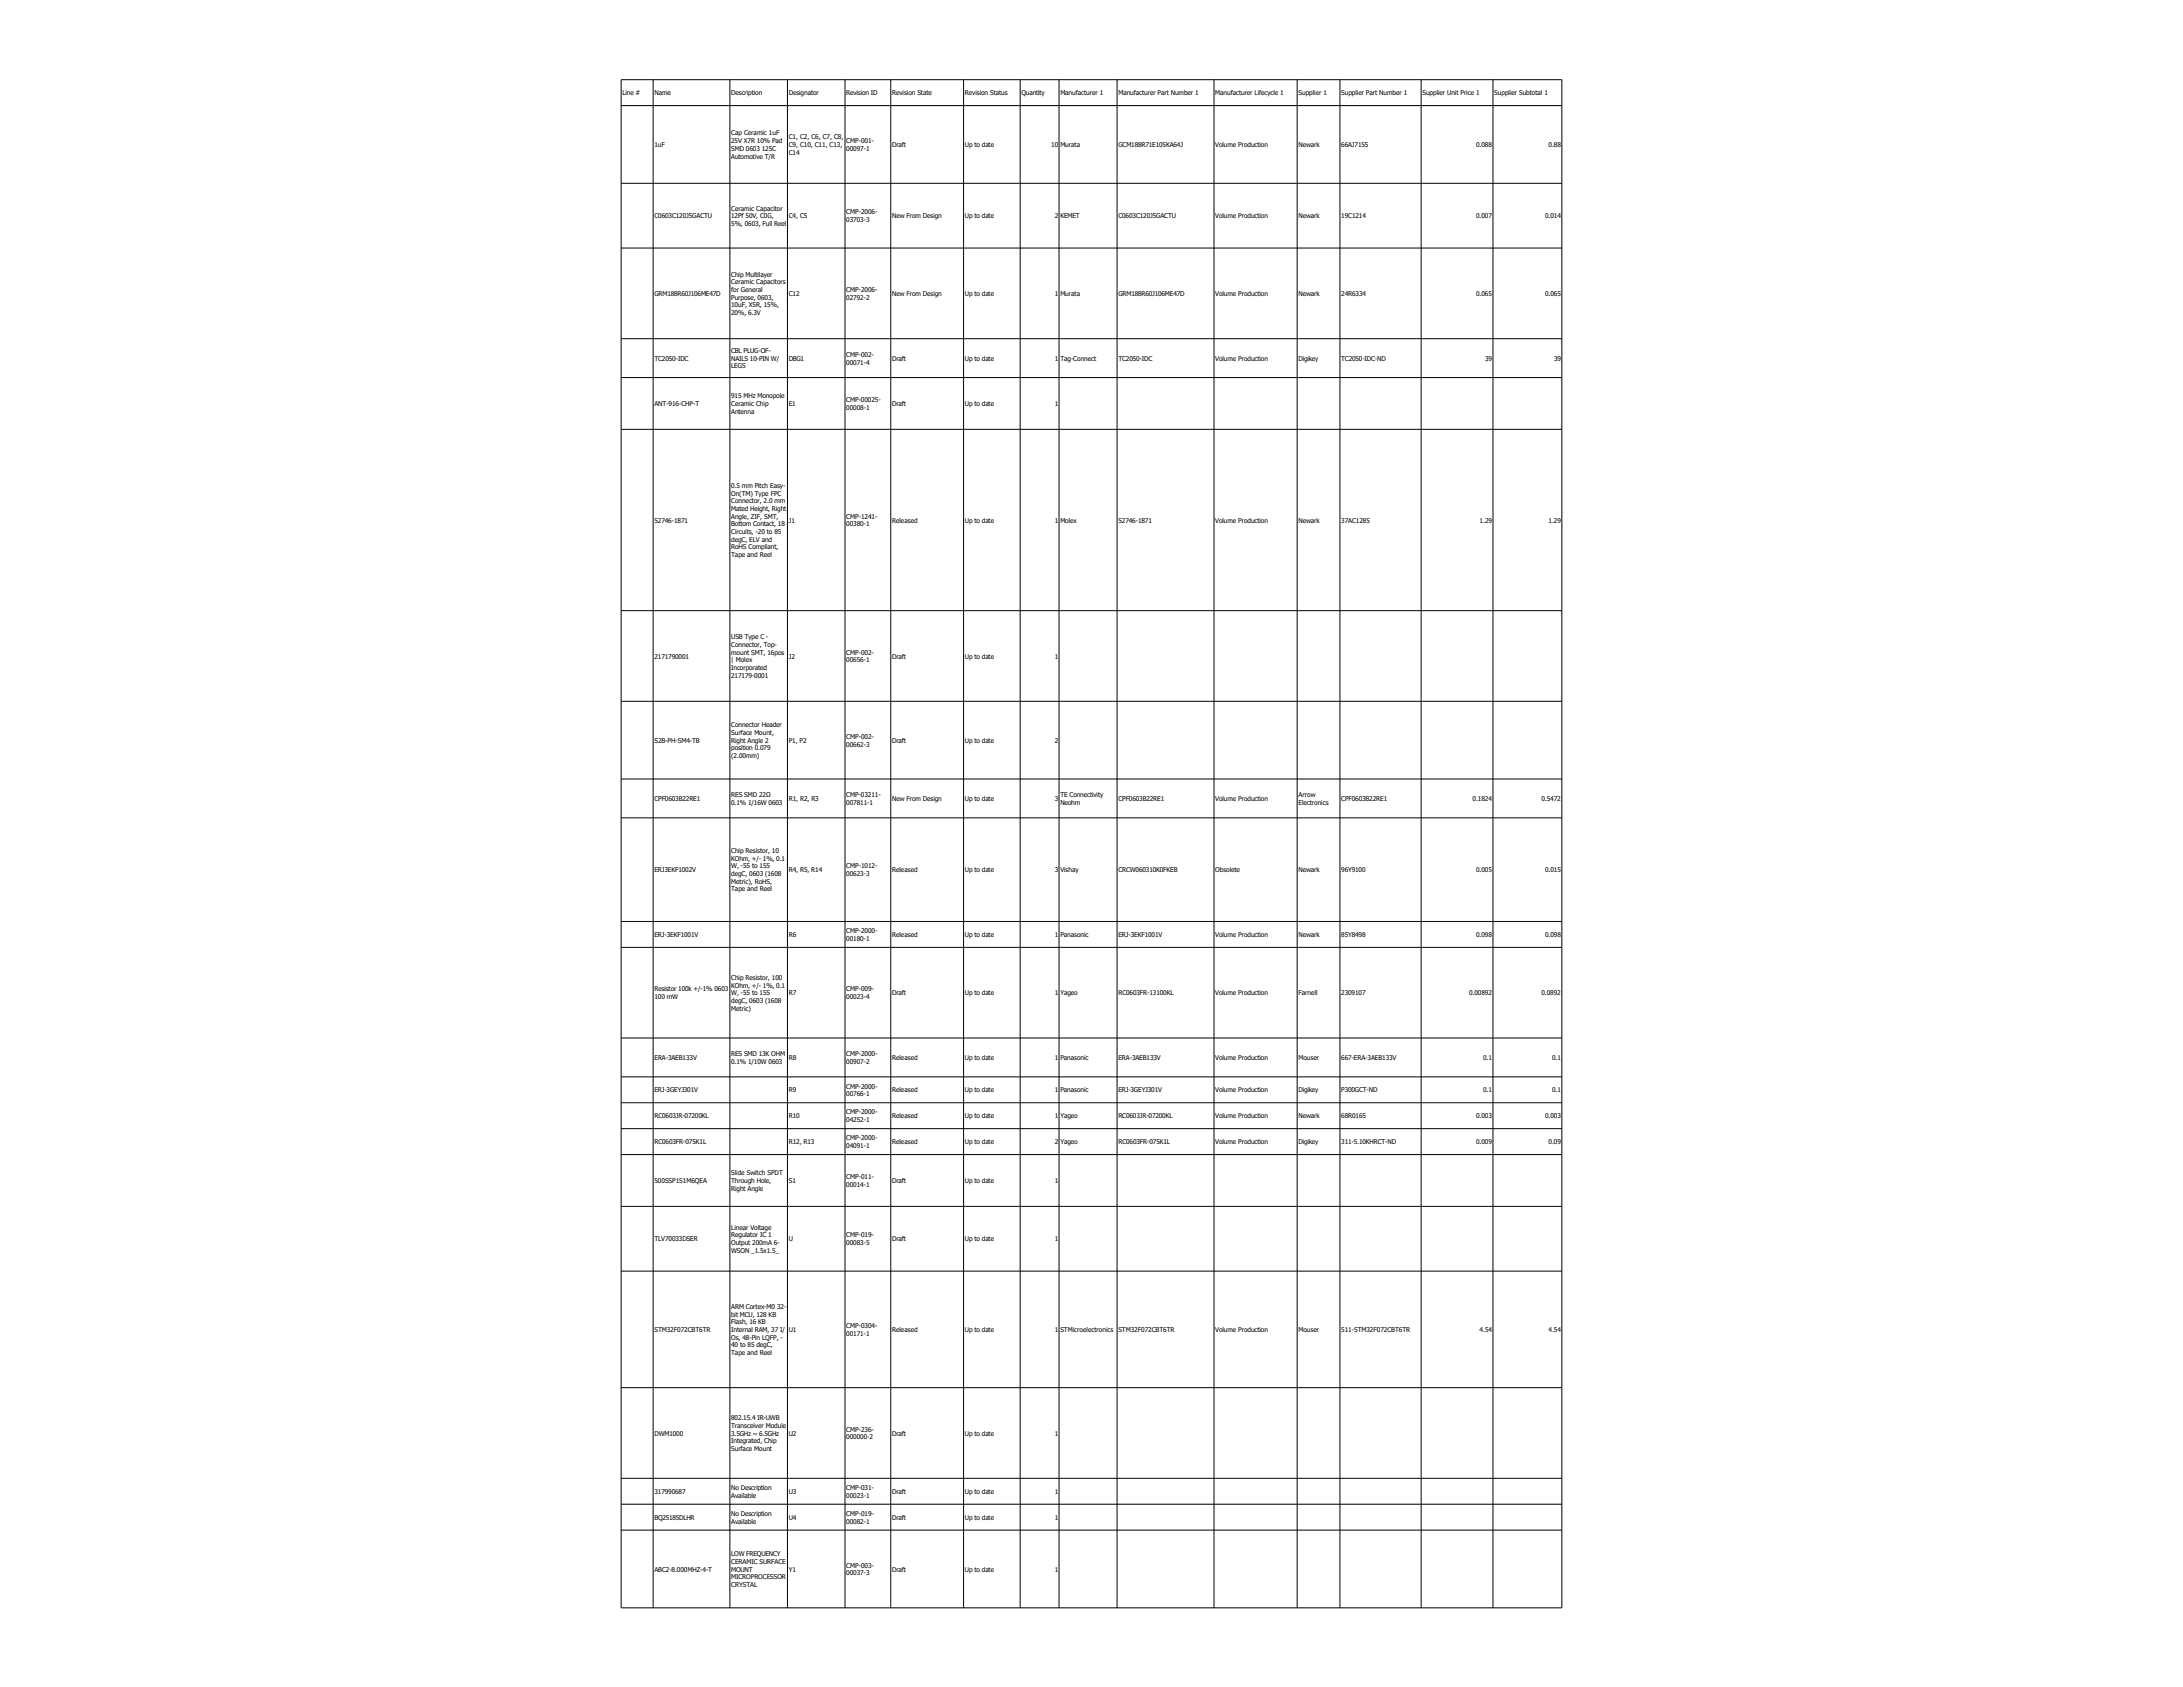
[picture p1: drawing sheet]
<svg xmlns="http://www.w3.org/2000/svg" width="279mm" height="216mm" viewBox="0 0 279 216" stroke-linecap="round" stroke-linejoin="round" font-family="sans-serif">
<defs><g id="words">
<g font-size=".8">
<text x="79.7" y="12.2">Line #</text>
<text x="83.8" y="12.2">Name</text>
<text x="93.6" y="12.2">Description</text>
<text x="93.6" y="17.3">Cap Ceramic 1uF</text>
<text x="101" y="12.2">Designator</text>
<text x="101" y="17.8">C1, C2, C6, C7, C8,</text>
<text x="108.3" y="12.2">Revision ID</text>
<text x="114.2" y="12.2">Revision State</text>
<text x="123.5" y="12.2">Revision Status</text>
<text x="130.7" y="12.2">Quantity</text>
<text x="135.7" y="12.2">Manufacturer 1</text>
<text x="143.1" y="12.2">Manufacturer Part Number 1</text>
<text x="155.5" y="12.2">Manufacturer Lifecycle 1</text>
<text x="166.2" y="12.2">Supplier 1</text>
<text x="171.7" y="12.2">Supplier Part Number 1</text>
<text x="182.1" y="12.2">Supplier Unit Price 1</text>
<text x="191.3" y="12.2">Supplier Subtotal 1</text>
<text x="83.8" y="18.8">1uF</text>
<text x="93.6" y="18.3">25V X7R 10% Pad</text>
<text x="93.6" y="19.3">SMD 0603 125C</text>
<text x="93.6" y="20.3">Automotive T/R</text>
<text x="101" y="18.8">C9, C10, C11, C13,</text>
<text x="101" y="19.8">C14</text>
<text x="108.3" y="18.3">CMP-001-</text>
<text x="108.3" y="19.3">00097-1</text>
<text x="114.2" y="18.8">Draft</text>
<text x="123.5" y="18.8">Up to date</text>
<text x="134.5" y="18.8">10</text>
<text x="135.7" y="18.8">Murata</text>
<text x="143.1" y="18.8">GCM188R71E105KA64J</text>
<text x="155.5" y="18.8">Volume Production</text>
<text x="166.2" y="18.8">Newark</text>
<text x="171.7" y="18.8">66AJ7155</text>
<text x="188.9" y="18.8">0.088</text>
<text x="198.2" y="18.8">0.88</text>
<text x="83.8" y="27.9">C0603C120J5GACTU</text>
<text x="93.6" y="26.9">Ceramic Capacitor</text>
<text x="93.6" y="27.9">12Pf 50V, C0G,</text>
<text x="93.6" y="28.9">5%, 0603, Full Reel</text>
<text x="101" y="27.9">C4, C5</text>
<text x="108.3" y="27.4">CMP-2006-</text>
<text x="108.3" y="28.4">03703-3</text>
<text x="114.2" y="27.9">New From Design</text>
<text x="123.5" y="27.9">Up to date</text>
<text x="135" y="27.9">2</text>
<text x="135.7" y="27.9">KEMET</text>
<text x="143.1" y="27.9">C0603C120J5GACTU</text>
<text x="155.5" y="27.9">Volume Production</text>
<text x="166.2" y="27.9">Newark</text>
<text x="171.7" y="27.9">19C1214</text>
<text x="188.9" y="27.9">0.007</text>
<text x="197.7" y="27.9">0.014</text>
<text x="93.6" y="35.4">Chip Multilayer</text>
<text x="83.8" y="37.9">GRM188R60J106ME47D</text>
<text x="93.6" y="36.4">Ceramic Capacitors</text>
<text x="93.6" y="37.4">for General</text>
<text x="93.6" y="38.4">Purpose, 0603,</text>
<text x="93.6" y="39.3">10uF, X5R, 15%,</text>
<text x="93.6" y="40.3">20%, 6.3V</text>
<text x="101" y="37.9">C12</text>
<text x="108.3" y="37.4">CMP-2006-</text>
<text x="108.3" y="38.4">02792-2</text>
<text x="114.2" y="37.9">New From Design</text>
<text x="123.5" y="37.9">Up to date</text>
<text x="135" y="37.9">1</text>
<text x="135.7" y="37.9">Murata</text>
<text x="143.1" y="37.9">GRM188R60J106ME47D</text>
<text x="155.5" y="37.9">Volume Production</text>
<text x="166.2" y="37.9">Newark</text>
<text x="171.7" y="37.9">24R6334</text>
<text x="188.9" y="37.9">0.065</text>
<text x="197.7" y="37.9">0.065</text>
<text x="83.8" y="46.2">TC2050-IDC</text>
<text x="93.6" y="45.2">CBL PLUG-OF-</text>
<text x="93.6" y="46.2">NAILS 10-PIN W/</text>
<text x="93.6" y="47.1">LEGS</text>
<text x="101" y="46.2">DBG1</text>
<text x="108.3" y="45.7">CMP-002-</text>
<text x="108.3" y="46.6">00071-4</text>
<text x="114.2" y="46.2">Draft</text>
<text x="123.5" y="46.2">Up to date</text>
<text x="135" y="46.2">1</text>
<text x="135.7" y="46.2">Tag-Connect</text>
<text x="143.1" y="46.2">TC2050-IDC</text>
<text x="155.5" y="46.2">Volume Production</text>
<text x="166.2" y="46.2">Digikey</text>
<text x="171.7" y="46.2">TC2050-IDC-ND</text>
<text x="190.1" y="46.2">39</text>
<text x="198.9" y="46.2">39</text>
<text x="83.8" y="52">ANT-916-CHP-T</text>
<text x="93.6" y="51">915 MHz Monopole</text>
<text x="93.6" y="52">Ceramic Chip</text>
<text x="93.6" y="52.9">Antenna</text>
<text x="101" y="52">E1</text>
<text x="108.3" y="51.5">CMP-00025-</text>
<text x="108.3" y="52.4">00008-1</text>
<text x="114.2" y="52">Draft</text>
<text x="123.5" y="52">Up to date</text>
<text x="135" y="52">1</text>
<text x="93.6" y="62.5">0.5 mm Pitch Easy-</text>
<text x="93.6" y="63.4">On(TM) Type FPC</text>
<text x="93.6" y="64.4">Connector, 2.0 mm</text>
<text x="93.6" y="65.4">Mated Height, Right</text>
<text x="83.8" y="66.9">52746-1871</text>
<text x="93.6" y="66.4">Angle, ZIF, SMT,</text>
<text x="93.6" y="67.4">Bottom Contact, 18</text>
<text x="93.6" y="68.3">Circuits, -20 to 85</text>
<text x="93.6" y="69.3">degC, ELV and</text>
<text x="93.6" y="70.3">RoHS Compliant,</text>
<text x="93.6" y="71.3">Tape and Reel</text>
<text x="101" y="66.9">J1</text>
<text x="108.3" y="66.4">CMP-1241-</text>
<text x="108.3" y="67.4">00380-1</text>
<text x="114.2" y="66.9">Released</text>
<text x="123.5" y="66.9">Up to date</text>
<text x="135" y="66.9">1</text>
<text x="135.7" y="66.9">Molex</text>
<text x="143.1" y="66.9">52746-1871</text>
<text x="155.5" y="66.9">Volume Production</text>
<text x="166.2" y="66.9">Newark</text>
<text x="171.7" y="66.9">37AC1285</text>
<text x="189.4" y="66.9">1.29</text>
<text x="198.2" y="66.9">1.29</text>
<text x="93.6" y="81.8">USB Type C -</text>
<text x="93.6" y="82.8">Connector, Top-</text>
<text x="93.6" y="83.8">mount SMT, 16pos</text>
<text x="108.3" y="83.8">CMP-002-</text>
<text x="83.8" y="84.3">2171790001</text>
<text x="93.6" y="84.8">| Molex</text>
<text x="93.6" y="85.8">Incorporated</text>
<text x="93.6" y="86.7">217179-0001</text>
<text x="101" y="84.3">J2</text>
<text x="108.3" y="84.8">00656-1</text>
<text x="114.2" y="84.3">Draft</text>
<text x="123.5" y="84.3">Up to date</text>
<text x="135" y="84.3">1</text>
<text x="83.8" y="95">S2B-PH-SM4-TB</text>
<text x="93.6" y="93.1">Connector Header</text>
<text x="93.6" y="94.1">Surface Mount,</text>
<text x="93.6" y="95">Right Angle 2</text>
<text x="101" y="95">P1, P2</text>
<text x="108.3" y="94.6">CMP-002-</text>
<text x="108.3" y="95.5">00662-3</text>
<text x="114.2" y="95">Draft</text>
<text x="123.5" y="95">Up to date</text>
<text x="135" y="95">2</text>
<text x="93.6" y="96">position 0.079</text>
<text x="93.6" y="97">(2.00mm)</text>
<text x="83.8" y="102.5">CPF0603B22RE1</text>
<text x="93.6" y="102">RES SMD 22Ω</text>
<text x="93.6" y="103">0.1% 1/16W 0603</text>
<text x="101" y="102.5">R1, R2, R3</text>
<text x="108.3" y="102">CMP-03211-</text>
<text x="108.3" y="103">007811-1</text>
<text x="114.2" y="102.5">New From Design</text>
<text x="123.5" y="102.5">Up to date</text>
<text x="135" y="102.5">3</text>
<text x="135.7" y="102">TE Connectivity</text>
<text x="135.7" y="103">Neohm</text>
<text x="143.1" y="102.5">CPF0603B22RE1</text>
<text x="155.5" y="102.5">Volume Production</text>
<text x="166.2" y="102">Arrow</text>
<text x="166.2" y="103">Electronics</text>
<text x="171.7" y="102.5">CPF0603B22RE1</text>
<text x="188.5" y="102.5">0.1824</text>
<text x="197.3" y="102.5">0.5472</text>
<text x="83.8" y="111.6">ERJ3EKF1002V</text>
<text x="93.6" y="109.2">Chip Resistor, 10</text>
<text x="93.6" y="110.2">KOhm, +/- 1%, 0.1</text>
<text x="93.6" y="111.1">W, -55 to 155</text>
<text x="93.6" y="112.1">degC, 0603 (1608</text>
<text x="93.6" y="113.1">Metric), RoHS,</text>
<text x="101" y="111.6">R4, R5, R14</text>
<text x="108.3" y="111.1">CMP-1012-</text>
<text x="108.3" y="112.1">00623-3</text>
<text x="114.2" y="111.6">Released</text>
<text x="123.5" y="111.6">Up to date</text>
<text x="135" y="111.6">3</text>
<text x="135.7" y="111.6">Vishay</text>
<text x="143.1" y="111.6">CRCW060310K0FKEB</text>
<text x="155.5" y="111.6">Obsolete</text>
<text x="166.2" y="111.6">Newark</text>
<text x="171.7" y="111.6">96Y9100</text>
<text x="188.9" y="111.6">0.005</text>
<text x="197.7" y="111.6">0.015</text>
<text x="83.8" y="119.9">ERJ-3EKF1001V</text>
<text x="93.6" y="114.1">Tape and Reel</text>
<text x="101" y="119.9">R6</text>
<text x="108.3" y="119.4">CMP-2000-</text>
<text x="114.2" y="119.9">Released</text>
<text x="123.5" y="119.9">Up to date</text>
<text x="135" y="119.9">1</text>
<text x="135.7" y="119.9">Panasonic</text>
<text x="143.1" y="119.9">ERJ-3EKF1001V</text>
<text x="155.5" y="119.9">Volume Production</text>
<text x="166.2" y="119.9">Newark</text>
<text x="171.7" y="119.9">85Y8498</text>
<text x="188.9" y="119.9">0.098</text>
<text x="197.7" y="119.9">0.098</text>
<text x="93.6" y="125.4">Chip Resistor, 100</text>
<text x="108.3" y="120.4">00180-1</text>
<text x="83.8" y="126.9">Resistor 100k +/-1% 0603</text>
<text x="83.8" y="127.9">100 mW</text>
<text x="93.6" y="126.4">KOhm, +/- 1%, 0.1</text>
<text x="93.6" y="127.4">W, -55 to 155</text>
<text x="93.6" y="128.4">degC, 0603 (1608</text>
<text x="93.6" y="129.3">Metric)</text>
<text x="101" y="127.4">R7</text>
<text x="108.3" y="126.9">CMP-009-</text>
<text x="108.3" y="127.9">00023-4</text>
<text x="114.2" y="127.4">Draft</text>
<text x="123.5" y="127.4">Up to date</text>
<text x="135" y="127.4">1</text>
<text x="135.7" y="127.4">Yageo</text>
<text x="143.1" y="127.4">RC0603FR-13100KL</text>
<text x="155.5" y="127.4">Volume Production</text>
<text x="166.2" y="127.4">Farnell</text>
<text x="171.7" y="127.4">2309107</text>
<text x="188" y="127.4">0.00892</text>
<text x="197.3" y="127.4">0.0892</text>
<text x="83.8" y="135.7">ERA-3AEB133V</text>
<text x="93.6" y="135.2">RES SMD 13K OHM</text>
<text x="93.6" y="136.1">0.1% 1/10W 0603</text>
<text x="101" y="135.7">R8</text>
<text x="108.3" y="135.2">CMP-2000-</text>
<text x="108.3" y="136.1">00907-2</text>
<text x="114.2" y="135.7">Released</text>
<text x="123.5" y="135.7">Up to date</text>
<text x="135" y="135.7">1</text>
<text x="135.7" y="135.7">Panasonic</text>
<text x="143.1" y="135.7">ERA-3AEB133V</text>
<text x="155.5" y="135.7">Volume Production</text>
<text x="166.2" y="135.7">Mouser</text>
<text x="171.7" y="135.7">667-ERA-3AEB133V</text>
<text x="189.8" y="135.7">0.1</text>
<text x="198.6" y="135.7">0.1</text>
<text x="83.8" y="139.8">ERJ-3GEYJ301V</text>
<text x="83.8" y="143.1">RC0603JR-07200KL</text>
<text x="101" y="139.8">R9</text>
<text x="101" y="143.1">R10</text>
<text x="108.3" y="139.3">CMP-2000-</text>
<text x="108.3" y="140.3">00766-1</text>
<text x="108.3" y="142.6">CMP-2000-</text>
<text x="108.3" y="143.6">04252-1</text>
<text x="114.2" y="139.8">Released</text>
<text x="114.2" y="143.1">Released</text>
<text x="123.5" y="139.8">Up to date</text>
<text x="123.5" y="143.1">Up to date</text>
<text x="135" y="139.8">1</text>
<text x="135" y="143.1">1</text>
<text x="135.7" y="139.8">Panasonic</text>
<text x="135.7" y="143.1">Yageo</text>
<text x="143.1" y="139.8">ERJ-3GEYJ301V</text>
<text x="143.1" y="143.1">RC0603JR-07200KL</text>
<text x="155.5" y="139.8">Volume Production</text>
<text x="155.5" y="143.1">Volume Production</text>
<text x="166.2" y="139.8">Digikey</text>
<text x="166.2" y="143.1">Newark</text>
<text x="171.7" y="139.8">P300GCT-ND</text>
<text x="171.7" y="143.1">68R0165</text>
<text x="188.9" y="143.1">0.003</text>
<text x="189.8" y="139.8">0.1</text>
<text x="197.7" y="143.1">0.003</text>
<text x="198.6" y="139.8">0.1</text>
<text x="83.8" y="146.4">RC0603FR-075K1L</text>
<text x="101" y="146.4">R12, R13</text>
<text x="108.3" y="145.9">CMP-2000-</text>
<text x="108.3" y="146.9">04091-1</text>
<text x="114.2" y="146.4">Released</text>
<text x="123.5" y="146.4">Up to date</text>
<text x="135" y="146.4">2</text>
<text x="135.7" y="146.4">Yageo</text>
<text x="143.1" y="146.4">RC0603FR-075K1L</text>
<text x="155.5" y="146.4">Volume Production</text>
<text x="166.2" y="146.4">Digikey</text>
<text x="171.7" y="146.4">311-5.10KHRCT-ND</text>
<text x="188.9" y="146.4">0.009</text>
<text x="198.2" y="146.4">0.09</text>
<text x="83.8" y="151.4">500SSP1S1M6QEA</text>
<text x="93.6" y="150.4">Slide Switch SPDT</text>
<text x="93.6" y="151.4">Through Hole,</text>
<text x="93.6" y="152.4">Right Angle</text>
<text x="101" y="151.4">S1</text>
<text x="108.3" y="150.9">CMP-011-</text>
<text x="108.3" y="151.9">00014-1</text>
<text x="114.2" y="151.4">Draft</text>
<text x="123.5" y="151.4">Up to date</text>
<text x="135" y="151.4">1</text>
<text x="83.8" y="158.9">TLV70033DSER</text>
<text x="93.6" y="157.4">Linear Voltage</text>
<text x="93.6" y="158.4">Regulator IC 1</text>
<text x="93.6" y="159.3">Output 200mA 6-</text>
<text x="93.6" y="160.3">WSON _1.5x1.5_</text>
<text x="101" y="158.9">U</text>
<text x="108.3" y="158.4">CMP-019-</text>
<text x="108.3" y="159.3">00083-5</text>
<text x="114.2" y="158.9">Draft</text>
<text x="123.5" y="158.9">Up to date</text>
<text x="135" y="158.9">1</text>
<text x="93.6" y="167.5">ARM Cortex-M0 32-</text>
<text x="83.8" y="170.5">STM32F072CBT6TR</text>
<text x="93.6" y="168.5">bit MCU, 128 KB</text>
<text x="93.6" y="169.5">Flash, 16 KB</text>
<text x="93.6" y="170.5">Internal RAM, 37 I/</text>
<text x="93.6" y="171.4">Os, 48-Pin LQFP, -</text>
<text x="93.6" y="172.4">40 to 85 degC,</text>
<text x="93.6" y="173.4">Tape and Reel</text>
<text x="101" y="170.5">U1</text>
<text x="108.3" y="170">CMP-0304-</text>
<text x="108.3" y="171">00171-1</text>
<text x="114.2" y="170.5">Released</text>
<text x="123.5" y="170.5">Up to date</text>
<text x="135" y="170.5">1</text>
<text x="135.7" y="170.5">STMicroelectronics</text>
<text x="143.1" y="170.5">STM32F072CBT6TR</text>
<text x="155.5" y="170.5">Volume Production</text>
<text x="166.2" y="170.5">Mouser</text>
<text x="171.7" y="170.5">511-STM32F072CBT6TR</text>
<text x="189.4" y="170.5">4.54</text>
<text x="198.2" y="170.5">4.54</text>
<text x="83.8" y="183.7">DWM1000</text>
<text x="93.6" y="181.8">802.15.4 IR-UWB</text>
<text x="93.6" y="182.7">Transceiver Module</text>
<text x="93.6" y="183.7">3.5GHz ~ 6.5GHz</text>
<text x="93.6" y="184.7">Integrated, Chip</text>
<text x="93.6" y="185.7">Surface Mount</text>
<text x="101" y="183.7">U2</text>
<text x="108.3" y="183.2">CMP-236-</text>
<text x="108.3" y="184.2">000000-2</text>
<text x="114.2" y="183.7">Draft</text>
<text x="123.5" y="183.7">Up to date</text>
<text x="135" y="183.7">1</text>
<text x="83.8" y="191.2">317990687</text>
<text x="93.6" y="190.7">No Description</text>
<text x="93.6" y="191.7">Available</text>
<text x="101" y="191.2">U3</text>
<text x="108.3" y="190.7">CMP-031-</text>
<text x="108.3" y="191.7">00023-1</text>
<text x="114.2" y="191.2">Draft</text>
<text x="123.5" y="191.2">Up to date</text>
<text x="135" y="191.2">1</text>
<text x="83.8" y="194.5">BQ25185DLHR</text>
<text x="93.6" y="194">No Description</text>
<text x="93.6" y="195">Available</text>
<text x="101" y="194.5">U4</text>
<text x="108.3" y="194">CMP-019-</text>
<text x="108.3" y="195">00082-1</text>
<text x="114.2" y="194.5">Draft</text>
<text x="123.5" y="194.5">Up to date</text>
<text x="135" y="194.5">1</text>
<text x="83.8" y="201.1">ABC2-8.000MHZ-4-T</text>
<text x="93.6" y="199.2">LOW FREQUENCY</text>
<text x="93.6" y="200.1">CERAMIC SURFACE</text>
<text x="93.6" y="201.1">MOUNT</text>
<text x="93.6" y="202.1">MICROPROCESSOR</text>
<text x="93.6" y="203.1">CRYSTAL</text>
<text x="101" y="201.1">Y1</text>
<text x="108.3" y="200.6">CMP-003-</text>
<text x="108.3" y="201.6">00037-3</text>
<text x="114.2" y="201.1">Draft</text>
<text x="123.5" y="201.1">Up to date</text>
<text x="135" y="201.1">1</text>
</g>
</g></defs>
<g fill="none" stroke="#000" stroke-width=".13">
<path d="M79.5 10.2h120.4v195.6h-120.4zM79.5 13.5h120.4M83.6 10.2v195.6M93.4 10.2v195.6M100.8 10.2v195.6M108.2 10.2v195.6M114 10.2v195.6M123.3 10.2v195.6M130.6 10.2v195.6M135.5 10.2v195.6M143 10.2v195.6M155.4 10.2v195.6"/>
<path d="M166 10.2v195.6M171.5 10.2v195.6M181.9 10.2v195.6M191.1 10.2v195.6M79.5 23.5h120.4M79.5 31.7h120.4M79.5 43.3h120.4M79.5 48.3h120.4M79.5 54.9h120.4M79.5 78.2h120.4M79.5 89.8h120.4M79.5 99.7h120.4"/>
<path d="M79.5 104.7h120.4M79.5 117.9h120.4M79.5 121.2h120.4M79.5 132.8h120.4M79.5 137.8h120.4M79.5 141.1h120.4M79.5 144.4h120.4M79.5 147.8h120.4M79.5 154.4h120.4M79.5 162.7h120.4M79.5 177.6h120.4M79.5 189.2h120.4"/>
<path d="M79.5 192.5h120.4M79.5 195.8h120.4"/>
</g>
<use href="#words"/>
</svg>
